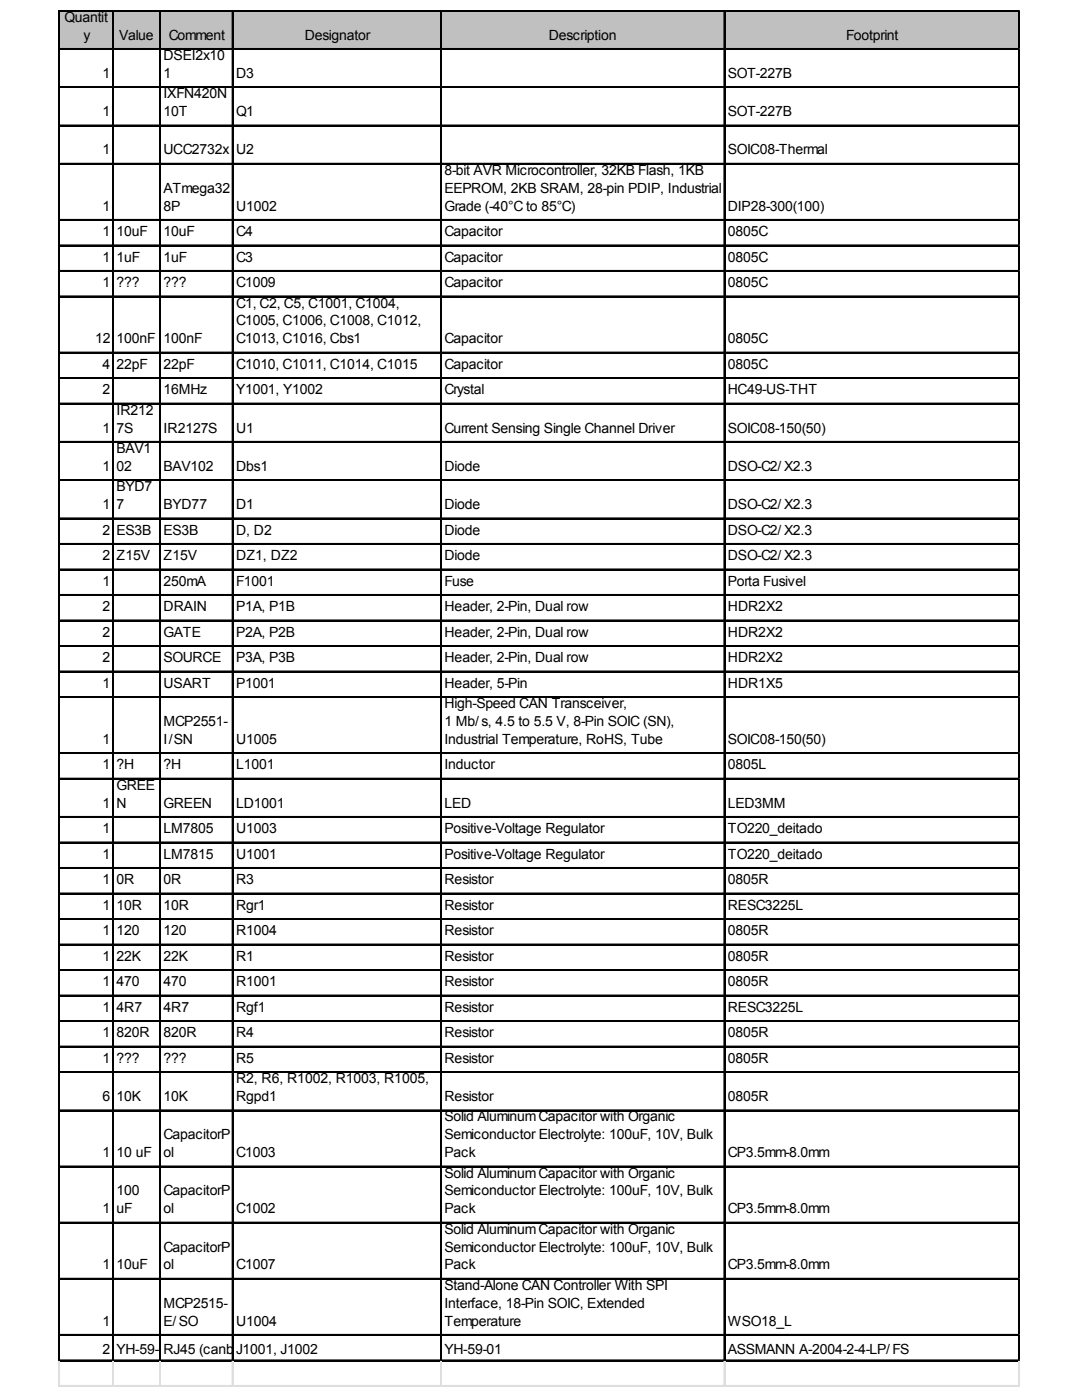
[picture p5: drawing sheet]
<svg xmlns="http://www.w3.org/2000/svg" width="216mm" height="279mm" viewBox="0 0 216 279" stroke-linecap="round" stroke-linejoin="round" font-family="sans-serif">
<defs><g id="words">
<g font-size="2.8">
<text x="12.9" y="4.3">Quantit</text>
<text x="16.6" y="7.9">y</text>
<text x="23.7" y="7.9">Value</text>
<text x="32.6" y="12">DSEI2x10</text>
<text x="33.6" y="7.9">Comment</text>
<text x="60.7" y="7.9">Designator</text>
<text x="109.3" y="7.9">Description</text>
<text x="168.5" y="7.9">Footprint</text>
<text x="20.4" y="15.5">1</text>
<text x="32.6" y="15.5">1</text>
<text x="47" y="15.5">D3</text>
<text x="145" y="15.5">SOT-227B</text>
<text x="20.4" y="23.1">1</text>
<text x="32.6" y="19.6">IXFN420N</text>
<text x="32.6" y="23.1">10T</text>
<text x="47" y="23.1">Q1</text>
<text x="145" y="23.1">SOT-227B</text>
<text x="20.4" y="30.8">1</text>
<text x="32.6" y="30.8">UCC2732x</text>
<text x="47" y="30.8">U2</text>
<text x="88.5" y="34.8">8-bit AVR Microcontroller, 32KB Flash, 1KB</text>
<text x="145" y="30.8">SOIC08-Thermal</text>
<text x="20.4" y="42">1</text>
<text x="32.6" y="38.4">ATmega32</text>
<text x="32.6" y="42">8P</text>
<text x="47" y="42">U1002</text>
<text x="88.5" y="38.4">EEPROM, 2KB SRAM, 28-pin PDIP, Industrial</text>
<text x="88.5" y="42">Grade (-40°C to 85°C)</text>
<text x="145" y="42">DIP28-300(100)</text>
<text x="20.4" y="47.1">1</text>
<text x="23.2" y="47.1">10uF</text>
<text x="32.6" y="47.1">10uF</text>
<text x="47" y="47.1">C4</text>
<text x="88.5" y="47.1">Capacitor</text>
<text x="145" y="47.1">0805C</text>
<text x="20.4" y="52.1">1</text>
<text x="23.2" y="52.1">1uF</text>
<text x="32.6" y="52.1">1uF</text>
<text x="47" y="52.1">C3</text>
<text x="88.5" y="52.1">Capacitor</text>
<text x="145" y="52.1">0805C</text>
<text x="20.4" y="57.2">1</text>
<text x="23.2" y="57.2">???</text>
<text x="32.6" y="57.2">???</text>
<text x="47" y="57.2">C1009</text>
<text x="88.5" y="57.2">Capacitor</text>
<text x="145" y="57.2">0805C</text>
<text x="47" y="61.3">C1, C2, C5, C1001, C1004,</text>
<text x="47" y="64.9">C1005, C1006, C1008, C1012,</text>
<text x="18.9" y="68.4">12</text>
<text x="23.2" y="68.4">100nF</text>
<text x="32.6" y="68.4">100nF</text>
<text x="47" y="68.4">C1013, C1016, Cbs1</text>
<text x="88.5" y="68.4">Capacitor</text>
<text x="145" y="68.4">0805C</text>
<text x="20.4" y="73.5">4</text>
<text x="23.2" y="73.5">22pF</text>
<text x="32.6" y="73.5">22pF</text>
<text x="47" y="73.5">C1010, C1011, C1014, C1015</text>
<text x="88.5" y="73.5">Capacitor</text>
<text x="145" y="73.5">0805C</text>
<text x="20.4" y="78.6">2</text>
<text x="23.2" y="82.7">IR212</text>
<text x="32.6" y="78.6">16MHz</text>
<text x="47" y="78.6">Y1001, Y1002</text>
<text x="88.5" y="78.6">Crystal</text>
<text x="145" y="78.6">HC49-US-THT</text>
<text x="20.4" y="86.2">1</text>
<text x="23.2" y="86.2">7S</text>
<text x="32.6" y="86.2">IR2127S</text>
<text x="47" y="86.2">U1</text>
<text x="88.5" y="86.2">Current Sensing Single Channel Driver</text>
<text x="145" y="86.2">SOIC08-150(50)</text>
<text x="20.4" y="93.8">1</text>
<text x="23.2" y="90.3">BAV1</text>
<text x="23.2" y="93.8">02</text>
<text x="32.6" y="93.8">BAV102</text>
<text x="47" y="93.8">Dbs1</text>
<text x="88.5" y="93.8">Diode</text>
<text x="145" y="93.8">DSO-C2/ X2.3</text>
<text x="20.4" y="101.5">1</text>
<text x="23.2" y="97.9">BYD7</text>
<text x="23.2" y="101.5">7</text>
<text x="32.6" y="101.5">BYD77</text>
<text x="47" y="101.5">D1</text>
<text x="88.5" y="101.5">Diode</text>
<text x="145" y="101.5">DSO-C2/ X2.3</text>
<text x="20.4" y="106.6">2</text>
<text x="23.2" y="106.6">ES3B</text>
<text x="32.6" y="106.6">ES3B</text>
<text x="47" y="106.6">D, D2</text>
<text x="88.5" y="106.6">Diode</text>
<text x="145" y="106.6">DSO-C2/ X2.3</text>
<text x="20.4" y="111.6">2</text>
<text x="23.2" y="111.6">Z15V</text>
<text x="32.6" y="111.6">Z15V</text>
<text x="47" y="111.6">DZ1, DZ2</text>
<text x="88.5" y="111.6">Diode</text>
<text x="145" y="111.6">DSO-C2/ X2.3</text>
<text x="20.4" y="116.7">1</text>
<text x="32.6" y="116.7">250mA</text>
<text x="47" y="116.7">F1001</text>
<text x="88.5" y="116.7">Fuse</text>
<text x="145" y="116.7">Porta Fusivel</text>
<text x="20.4" y="121.8">2</text>
<text x="32.6" y="121.8">DRAIN</text>
<text x="47" y="121.8">P1A, P1B</text>
<text x="88.5" y="121.8">Header, 2-Pin, Dual row</text>
<text x="145" y="121.8">HDR2X2</text>
<text x="20.4" y="126.9">2</text>
<text x="20.4" y="132">2</text>
<text x="32.6" y="126.9">GATE</text>
<text x="32.6" y="132">SOURCE</text>
<text x="47" y="126.9">P2A, P2B</text>
<text x="47" y="132">P3A, P3B</text>
<text x="88.5" y="126.9">Header, 2-Pin, Dual row</text>
<text x="88.5" y="132">Header, 2-Pin, Dual row</text>
<text x="145" y="126.9">HDR2X2</text>
<text x="145" y="132">HDR2X2</text>
<text x="20.4" y="137.1">1</text>
<text x="32.6" y="137.1">USART</text>
<text x="47" y="137.1">P1001</text>
<text x="88.5" y="137.1">Header, 5-Pin</text>
<text x="145" y="137.1">HDR1X5</text>
<text x="88.5" y="141.1">High-Speed CAN Transceiver,</text>
<text x="20.4" y="148.3">1</text>
<text x="32.6" y="144.7">MCP2551-</text>
<text x="32.6" y="148.3">I/SN</text>
<text x="47" y="148.3">U1005</text>
<text x="88.5" y="144.7">1 Mb/ s, 4.5 to 5.5 V, 8-Pin SOIC (SN),</text>
<text x="88.5" y="148.3">Industrial Temperature, RoHS, Tube</text>
<text x="145" y="148.3">SOIC08-150(50)</text>
<text x="20.4" y="153.3">1</text>
<text x="23.2" y="153.3">?H</text>
<text x="32.6" y="153.3">?H</text>
<text x="47" y="153.3">L1001</text>
<text x="88.5" y="153.3">Inductor</text>
<text x="145" y="153.3">0805L</text>
<text x="20.4" y="161">1</text>
<text x="23.2" y="157.4">GREE</text>
<text x="23.2" y="161">N</text>
<text x="32.6" y="161">GREEN</text>
<text x="47" y="161">LD1001</text>
<text x="88.5" y="161">LED</text>
<text x="145" y="161">LED3MM</text>
<text x="20.4" y="166.1">1</text>
<text x="32.6" y="166.1">LM7805</text>
<text x="47" y="166.1">U1003</text>
<text x="88.5" y="166.1">Positive-Voltage Regulator</text>
<text x="145" y="166.1">TO220_deitado</text>
<text x="20.4" y="171.1">1</text>
<text x="32.6" y="171.1">LM7815</text>
<text x="47" y="171.1">U1001</text>
<text x="88.5" y="171.1">Positive-Voltage Regulator</text>
<text x="145" y="171.1">TO220_deitado</text>
<text x="20.4" y="176.2">1</text>
<text x="23.2" y="176.2">0R</text>
<text x="32.6" y="176.2">0R</text>
<text x="47" y="176.2">R3</text>
<text x="88.5" y="176.2">Resistor</text>
<text x="145" y="176.2">0805R</text>
<text x="20.4" y="181.3">1</text>
<text x="23.2" y="181.3">10R</text>
<text x="32.6" y="181.3">10R</text>
<text x="47" y="181.3">Rgr1</text>
<text x="88.5" y="181.3">Resistor</text>
<text x="145" y="181.3">RESC3225L</text>
<text x="20.4" y="186.4">1</text>
<text x="20.4" y="191.5">1</text>
<text x="23.2" y="186.4">120</text>
<text x="23.2" y="191.5">22K</text>
<text x="32.6" y="186.4">120</text>
<text x="32.6" y="191.5">22K</text>
<text x="47" y="186.4">R1004</text>
<text x="47" y="191.5">R1</text>
<text x="88.5" y="186.4">Resistor</text>
<text x="88.5" y="191.5">Resistor</text>
<text x="145" y="186.4">0805R</text>
<text x="145" y="191.5">0805R</text>
<text x="20.4" y="196.6">1</text>
<text x="23.2" y="196.6">470</text>
<text x="32.6" y="196.6">470</text>
<text x="47" y="196.6">R1001</text>
<text x="88.5" y="196.6">Resistor</text>
<text x="145" y="196.6">0805R</text>
<text x="20.4" y="201.7">1</text>
<text x="23.2" y="201.7">4R7</text>
<text x="32.6" y="201.7">4R7</text>
<text x="47" y="201.7">Rgf1</text>
<text x="88.5" y="201.7">Resistor</text>
<text x="145" y="201.7">RESC3225L</text>
<text x="20.4" y="206.7">1</text>
<text x="23.2" y="206.7">820R</text>
<text x="32.6" y="206.7">820R</text>
<text x="47" y="206.7">R4</text>
<text x="88.5" y="206.7">Resistor</text>
<text x="145" y="206.7">0805R</text>
<text x="20.4" y="211.8">1</text>
<text x="23.2" y="211.8">???</text>
<text x="32.6" y="211.8">???</text>
<text x="47" y="211.8">R5</text>
<text x="47" y="215.9">R2, R6, R1002, R1003, R1005,</text>
<text x="88.5" y="211.8">Resistor</text>
<text x="145" y="211.8">0805R</text>
<text x="20.4" y="219.5">6</text>
<text x="23.2" y="219.5">10K</text>
<text x="32.6" y="219.5">10K</text>
<text x="47" y="219.5">Rgpd1</text>
<text x="88.5" y="219.5">Resistor</text>
<text x="145" y="219.5">0805R</text>
<text x="32.6" y="227.1">CapacitorP</text>
<text x="88.5" y="223.5">Solid AluminumCapacitor with Organic</text>
<text x="88.5" y="227.1">Semiconductor Electrolyte: 100uF, 10V, Bulk</text>
<text x="20.4" y="230.6">1</text>
<text x="23.2" y="230.6">10 uF</text>
<text x="32.6" y="230.6">ol</text>
<text x="47" y="230.6">C1003</text>
<text x="88.5" y="230.6">Pack</text>
<text x="145" y="230.6">CP3.5mm-8.0mm</text>
<text x="23.2" y="238.3">100</text>
<text x="32.6" y="238.3">CapacitorP</text>
<text x="88.5" y="234.7">Solid AluminumCapacitor with Organic</text>
<text x="88.5" y="238.3">Semiconductor Electrolyte: 100uF, 10V, Bulk</text>
<text x="20.4" y="241.8">1</text>
<text x="23.2" y="241.8">uF</text>
<text x="32.6" y="241.8">ol</text>
<text x="47" y="241.8">C1002</text>
<text x="88.5" y="241.8">Pack</text>
<text x="88.5" y="245.9">Solid AluminumCapacitor with Organic</text>
<text x="145" y="241.8">CP3.5mm-8.0mm</text>
<text x="32.6" y="249.5">CapacitorP</text>
<text x="88.5" y="249.5">Semiconductor Electrolyte: 100uF, 10V, Bulk</text>
<text x="20.4" y="253">1</text>
<text x="23.2" y="253">10uF</text>
<text x="32.6" y="253">ol</text>
<text x="47" y="253">C1007</text>
<text x="88.5" y="253">Pack</text>
<text x="88.5" y="257.1">Stand-Alone CAN Controller With SPI</text>
<text x="145" y="253">CP3.5mm-8.0mm</text>
<text x="32.6" y="260.6">MCP2515-</text>
<text x="88.5" y="260.6">Interface, 18-Pin SOIC, Extended</text>
<text x="20.4" y="264.2">1</text>
<text x="20.4" y="269.8">2</text>
<text x="23.2" y="269.8">YH-59-0RJ45 (canb</text>
<text x="32.6" y="264.2">E/ SO</text>
<text x="33.1" y="269.8">1</text>
<text x="46.6" y="269.8">uJs1)001, J1002</text>
<text x="47" y="264.2">U1004</text>
<text x="88.5" y="264.2">Temperature</text>
<text x="88.5" y="269.8">YH-59-01</text>
<text x="145" y="264.2">WSO18_L</text>
<text x="145" y="269.8">ASSMANN A-2004-2-4-LP/ FS</text>
</g>
</g></defs>
<path d="M11.8 2.3h191.2v7.6h-191.2z" fill="#c0c0c0"/>
<g fill="none" stroke="#000" stroke-width=".25">
<path d="M11.6 2.1v269.2M11.7 2.1v269.2M11.8 2.1h191.2M11.8 2.2h191.2M11.8 9.7h191.2M11.8 9.8h191.2M11.8 17.3h191.2M11.8 17.4h191.2M22.5 2.3v269M22.6 2.3v269M31.8 2.3v269M32 2.3v269"/>
<path d="M46.3 2.3v269M46.4 2.3v269M87.8 2.3v269M87.9 2.3v269M144.2 2.3v269M144.3 2.3v269M202.9 2.3v269M11.8 24.9h191.2M11.8 25.1h191.2M11.8 32.6h191.2M11.8 32.7h191.2M11.8 43.8h191.2"/>
<path d="M11.8 43.9h191.2M11.8 48.8h191.2M11.8 49h191.2M11.8 53.9h191.2M11.8 54.1h191.2M11.8 59h191.2M11.8 59.1h191.2M11.8 70.2h191.2M11.8 70.3h191.2M11.8 75.3h191.2M11.8 75.4h191.2M11.8 80.4h191.2"/>
<path d="M11.8 80.5h191.2M11.8 88h191.2M11.8 88.1h191.2M11.8 95.6h191.2M11.8 95.8h191.2M11.8 103.3h191.2M11.8 103.4h191.2M11.8 108.3h191.2M11.8 108.5h191.2M11.8 113.4h191.2M11.8 113.6h191.2M11.8 118.5h191.2"/>
<path d="M11.8 118.6h191.2M11.8 123.6h191.2M11.8 123.7h191.2M11.8 128.7h191.2M11.8 128.8h191.2M11.8 133.8h191.2M11.8 133.9h191.2M11.8 138.9h191.2M11.8 139h191.2M11.8 150h191.2M11.8 150.2h191.2M11.8 155.1h191.2"/>
<path d="M11.8 155.3h191.2M11.8 162.8h191.2M11.8 162.9h191.2M11.8 167.8h191.2M11.8 168h191.2M11.8 172.9h191.2M11.8 173.1h191.2M11.8 178h191.2M11.8 178.1h191.2M11.8 183.1h191.2M11.8 183.2h191.2M11.8 188.2h191.2"/>
<path d="M11.8 188.3h191.2M11.8 193.3h191.2M11.8 193.4h191.2M11.8 198.4h191.2M11.8 198.5h191.2M11.8 203.4h191.2M11.8 203.6h191.2M11.8 208.5h191.2M11.8 208.7h191.2M11.8 213.6h191.2M11.8 213.7h191.2M11.8 221.2h191.2"/>
<path d="M11.8 221.4h191.2M11.8 232.4h191.2M11.8 232.6h191.2M11.8 243.6h191.2M11.8 243.7h191.2M11.8 254.8h191.2M11.8 254.9h191.2M11.8 266h191.2M11.8 266.1h191.2M11.8 271.1h191.2M11.8 271.2h191.2"/>
</g>
<path d="M203 2.3v269" fill="none" stroke="#000" stroke-width=".2"/>
<g fill="none" stroke="#dadcdd" stroke-width=".25">
<path d="M11.6 271.3v5.2M11.6 276.2h191.4M11.6 276.3h191.4M11.7 271.3v5.2M22.5 271.3v5.2M22.6 271.3v5.2M31.8 271.3v5.2M32 271.3v5.2M46.3 271.3v5.2M46.4 271.3v5.2M87.8 271.3v5.2M87.9 271.3v5.2"/>
<path d="M144.2 271.3v5.2M144.3 271.3v5.2M202.9 271.3v5.2"/>
</g>
<path d="M203 271.3v5.2" fill="none" stroke="#dadcdd" stroke-width=".2"/>
<use href="#words"/>
</svg>
